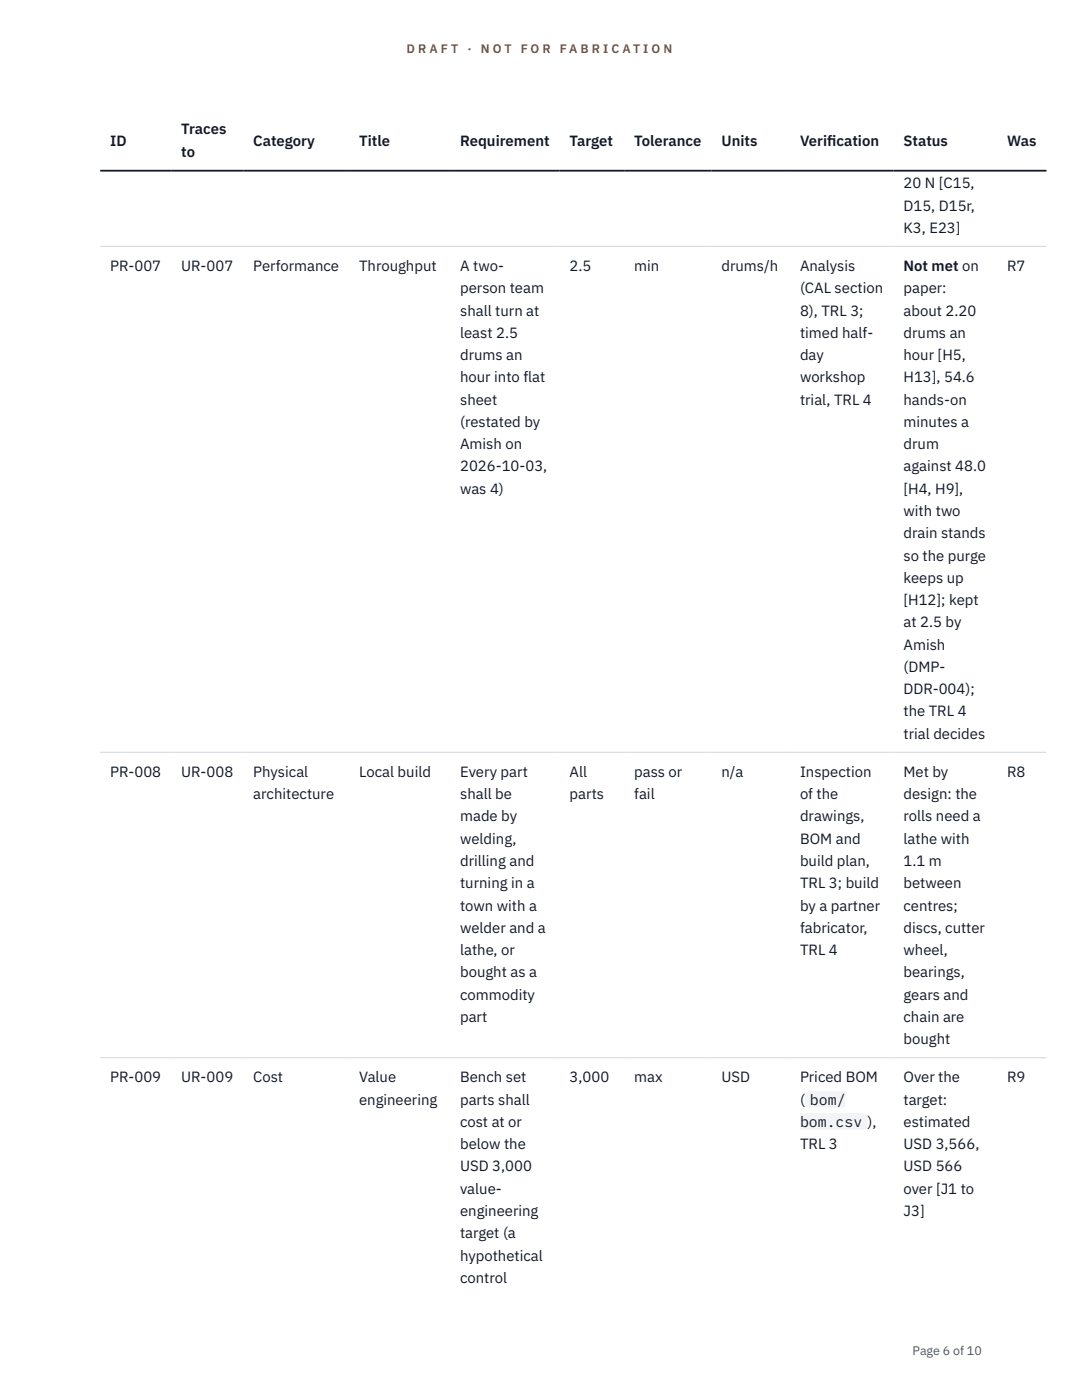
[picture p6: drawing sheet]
<svg xmlns="http://www.w3.org/2000/svg" width="216mm" height="279mm" viewBox="0 0 216 279" stroke-linecap="round" stroke-linejoin="round" font-family="sans-serif">
<defs><g id="words">
<g font-size="3" fill="#111827">
<text x="22" y="29.1">ID</text>
<text x="36.2" y="26.8">Traces</text>
<text x="50.5" y="29.1">Category</text>
<text x="71.7" y="29.1">Title</text>
<text x="91.8" y="29.1">Requirement</text>
<text x="113.7" y="29.1">Target</text>
<text x="126.6" y="29.1">Tolerance</text>
<text x="144" y="29.1">Units</text>
<text x="159.6" y="29.1">Verif</text>
<text x="165.1" y="29.1">ication</text>
<text x="180.3" y="29.1">Status</text>
<text x="200.9" y="29.1">Was</text>
<text x="36.2" y="31.3">to</text>
<text x="180.3" y="37.6">20 N [C15,</text>
<text x="180.3" y="42">D15, D15r,</text>
<text x="180.3" y="46.5">K3, E23]</text>
<text x="22" y="54.1">PR-007</text>
<text x="36.2" y="54.1">UR-007</text>
<text x="50.5" y="54.1">Performance</text>
<text x="71.7" y="54.1">Throughput</text>
<text x="91.8" y="54.1">A two-</text>
<text x="91.8" y="58.5">person team</text>
<text x="113.7" y="54.1">2.5</text>
<text x="126.6" y="54.1">min</text>
<text x="144" y="54.1">drums/h</text>
<text x="159.6" y="54.1">Analysis</text>
<text x="159.6" y="58.5">(CAL section</text>
<text x="180.3" y="54.1">Not met on</text>
<text x="180.3" y="58.5">paper:</text>
<text x="200.9" y="54.1">R7</text>
<text x="91.8" y="63">shall turn at</text>
<text x="159.6" y="63">8), TRL 3;</text>
<text x="180.3" y="63">about 2.20</text>
<text x="91.8" y="67.4">least 2.5</text>
<text x="91.8" y="71.9">drums an</text>
<text x="159.6" y="67.4">timed half-</text>
<text x="159.6" y="71.9">day</text>
<text x="180.3" y="67.4">drums an</text>
<text x="180.3" y="71.9">hour [H5,</text>
<text x="91.8" y="76.3">hour into flat</text>
<text x="159.6" y="76.3">workshop</text>
<text x="180.3" y="76.3">H13], 54.6</text>
<text x="91.8" y="80.8">sheet</text>
<text x="159.6" y="80.8">trial, TRL 4</text>
<text x="180.3" y="80.8">hands-on</text>
<text x="91.8" y="85.2">(restated by</text>
<text x="91.8" y="89.6">Amish on</text>
<text x="180.3" y="85.2">minutes a</text>
<text x="180.3" y="89.6">drum</text>
<text x="91.8" y="94.1">2026-10-03,</text>
<text x="180.3" y="94.1">against 48.0</text>
<text x="91.8" y="98.5">was 4)</text>
<text x="180.3" y="98.5">[H4, H9],</text>
<text x="180.3" y="103">with two</text>
<text x="180.3" y="107.4">drain stands</text>
<text x="180.3" y="111.9">so the purge</text>
<text x="180.3" y="116.3">keeps up</text>
<text x="180.3" y="120.8">[H12]; kept</text>
<text x="180.3" y="125.2">at 2.5 by</text>
<text x="180.3" y="129.7">Amish</text>
<text x="180.3" y="134.1">(DMP-</text>
<text x="180.3" y="138.5">DDR-004);</text>
<text x="180.3" y="143">the TRL 4</text>
<text x="180.3" y="147.4">trial decides</text>
<text x="22" y="155.1">PR-008</text>
<text x="36.2" y="155.1">UR-008</text>
<text x="50.5" y="155.1">Physical</text>
<text x="71.7" y="155.1">Local build</text>
<text x="91.8" y="155.1">Every part</text>
<text x="113.7" y="155.1">All</text>
<text x="126.6" y="155.1">pass or</text>
<text x="144" y="155.1">n/a</text>
<text x="159.6" y="155.1">Inspection</text>
<text x="180.3" y="155.1">Met by</text>
<text x="200.9" y="155.1">R8</text>
<text x="50.5" y="159.5">architecture</text>
<text x="91.8" y="159.5">shall be</text>
<text x="113.7" y="159.5">parts</text>
<text x="126.6" y="159.5">fail</text>
<text x="159.6" y="159.5">of the</text>
<text x="180.3" y="159.5">design: the</text>
<text x="91.8" y="163.9">made by</text>
<text x="159.6" y="163.9">drawings,</text>
<text x="180.3" y="163.9">rolls need a</text>
<text x="91.8" y="168.4">welding,</text>
<text x="91.8" y="172.8">drilling and</text>
<text x="159.6" y="168.4">BOM and</text>
<text x="159.6" y="172.8">build plan,</text>
<text x="180.3" y="168.4">lathe with</text>
<text x="180.3" y="172.8">1.1 m</text>
<text x="91.8" y="177.3">turning in a</text>
<text x="159.6" y="177.3">TRL 3; build</text>
<text x="180.3" y="177.3">between</text>
<text x="91.8" y="181.7">town with a</text>
<text x="159.6" y="181.7">by a partner</text>
<text x="180.3" y="181.7">centres;</text>
<text x="91.8" y="186.2">welder and a</text>
<text x="91.8" y="190.6">lathe, or</text>
<text x="159.6" y="186.2">fabricator,</text>
<text x="159.6" y="190.6">TRL 4</text>
<text x="180.3" y="186.2">discs, cutter</text>
<text x="180.3" y="190.6">wheel,</text>
<text x="91.8" y="195.1">bought as a</text>
<text x="180.3" y="195.1">bearings,</text>
<text x="91.8" y="199.5">commodity</text>
<text x="91.8" y="203.9">part</text>
<text x="180.3" y="199.5">gears and</text>
<text x="180.3" y="203.9">chain are</text>
<text x="180.3" y="208.4">bought</text>
<text x="22" y="216">PR-009</text>
<text x="36.2" y="216">UR-009</text>
<text x="50.5" y="216">Cost</text>
<text x="71.7" y="216">Value</text>
<text x="71.7" y="220.5">engineering</text>
<text x="91.8" y="216">Bench set</text>
<text x="91.8" y="220.5">parts shall</text>
<text x="113.7" y="216">3,000</text>
<text x="126.6" y="216">max</text>
<text x="144" y="216">USD</text>
<text x="159.6" y="216">Priced BOM</text>
<text x="159.6" y="220.5">(</text>
<text x="161.6" y="220.5">bom/</text>
<text x="180.3" y="216">Over the</text>
<text x="180.3" y="220.5">target:</text>
<text x="200.9" y="216">R9</text>
<text x="91.8" y="224.9">cost at or</text>
<text x="159.6" y="224.9">bom.csv</text>
<text x="173.1" y="224.9">),</text>
<text x="180.3" y="224.9">estimated</text>
<text x="91.8" y="229.4">below the</text>
<text x="91.8" y="233.8">USD 3,000</text>
<text x="159.6" y="229.4">TRL 3</text>
<text x="180.3" y="229.4">USD 3,566,</text>
<text x="180.3" y="233.8">USD 566</text>
<text x="91.8" y="238.2">value-</text>
<text x="180.3" y="238.2">over [J1 to</text>
<text x="91.8" y="242.7">engineering</text>
<text x="180.3" y="242.7">J3]</text>
<text x="91.8" y="247.1">target (a</text>
<text x="91.8" y="251.6">hypothetical</text>
<text x="91.8" y="256">control</text>
</g>
<g font-size="2.5" fill="#b45309">
<text x="81.1" y="10.5">D R A F T</text>
<text x="93.3" y="10.5">·</text>
<text x="95.9" y="10.5">N O T</text>
<text x="103.9" y="10.5">F O R</text>
<text x="111.7" y="10.5">F A B R I C A T I O N</text>
</g>
<text font-size="2.5" fill="#4b5563" x="182.1" y="270.3">Page 6 of 10</text>
</g></defs>
<path d="M20 49.2h188.8M20 150.1h188.8M20 211.1h188.8" fill="none" stroke="#d1d5db" stroke-width=".2"/>
<path d="M20 34.1h188.8" fill="none" stroke="#111827" stroke-width=".35"/>
<g fill="#f3f4f6">
<path d="M160.6 217.7h8.1v3.3h-8.1z"/>
<path d="M159.6 222.1h13.5v3.4h-13.5z"/>
</g>
<use href="#words"/>
</svg>
